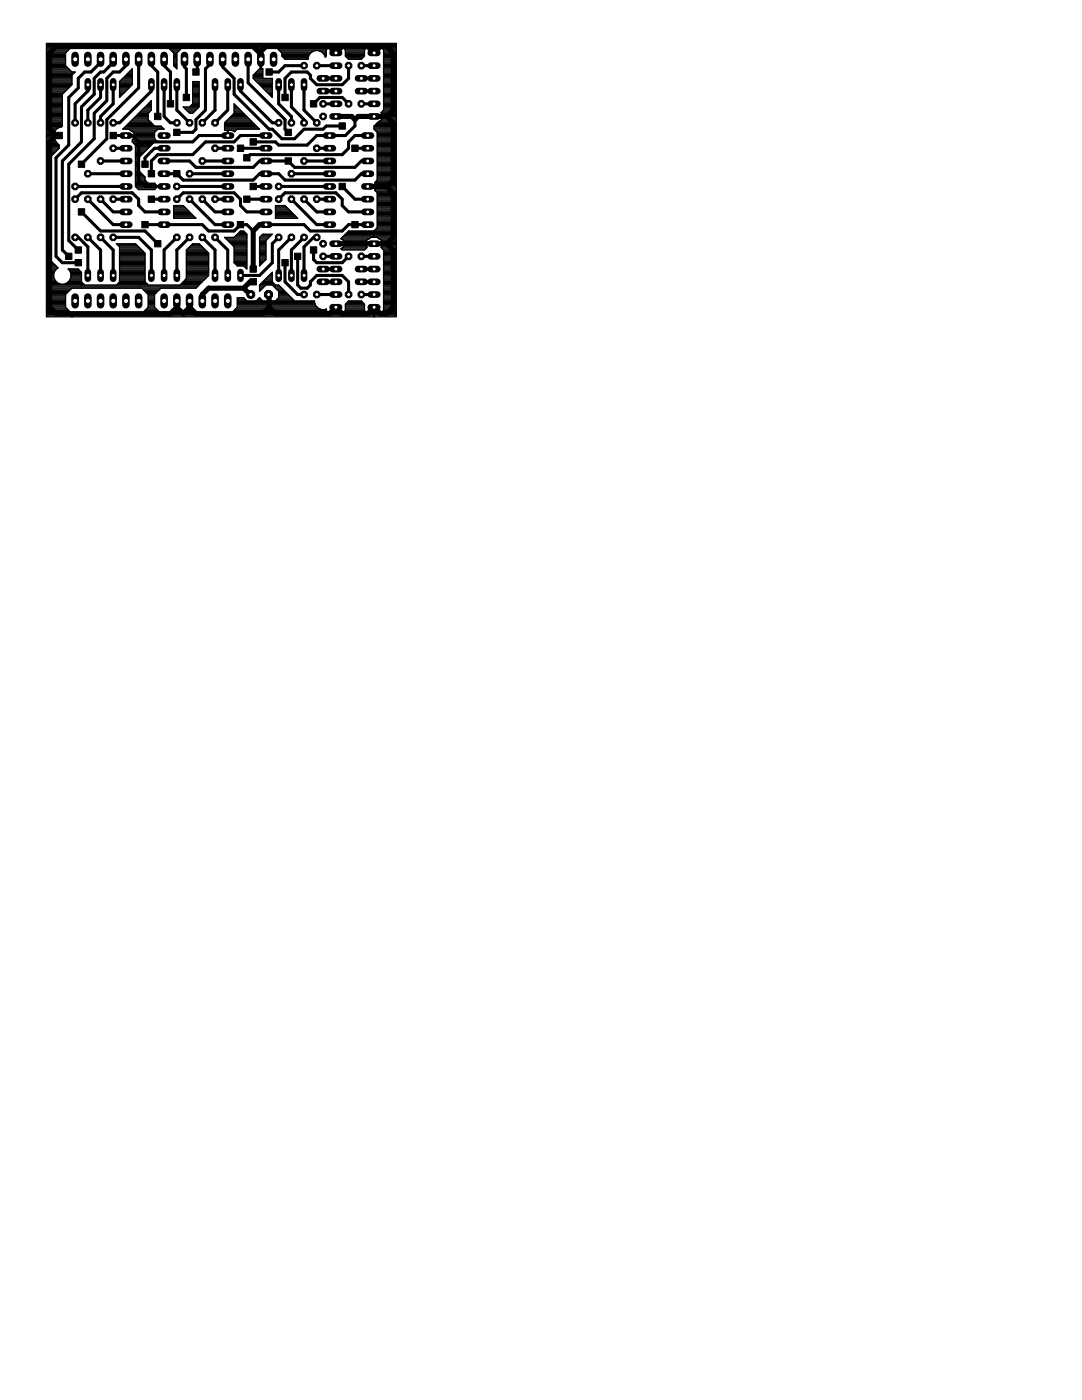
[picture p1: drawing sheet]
<svg xmlns="http://www.w3.org/2000/svg" width="216mm" height="279mm" viewBox="0 0 216 279" stroke-linecap="round" stroke-linejoin="round" font-family="sans-serif">
<g fill="none" stroke="#000" stroke-width=".61">
<path d="M17.5 16.9v1.3l-2.5 2.5v3.8M20.1 11.8v.7l-1.9 1.9h-1.3l-1.3 1.2v1.9l-1.9 2v9.5l-2.5 2.5v19.7l1.2 1.2h3.2M20.1 16.9v2.6l-2.6 2.5v2.5M22.6 16.9v3.8l-2.5 2.5v1.3M22.6 11.8v.7l-1.9 1.9h-.6l-1.3 1.2v3.2l-2.5 2.5v7l-3.9 3.8v17.8l1.3 1.3M25.1 11.8v1.3l-1.2 1.3h-1.3l-1.3 1.2v4.5l-2.5 2.5v5.1l-5.1 5.1v15.2l1.9 1.9M27.7 11.8v5.7l-6.4 6.4v3.8l-5 5.1M30.2 11.8v1.3l1.3 1.3v8.8M30.2 16.9v1.3l-6.3 6.3h-1.3M32.7 16.9v6.3l1.3 1.3h1.3M32.7 11.8v1.3l1.3 1.3v6.3M35.3 16.9v5.1l2.5 2.5"/>
<path d="M36.8 11.8v1.6l.4 .3v5.8M39.3 11.8v2.3l-.2 .3M41.9 11.8v1l-.9 .9v8.3l-1.9 1.9v1.9l-.6 .6h-3.2M42.9 16.9v5.1l-2.5 2.5M44.4 11.8v1.6l2.3 2.2v3.2l7 7h.6l1.9 1.9h2.6l1.9-1.9h3.8l.6-.7h3.2M45.4 16.9v5.1l-2.5 2.5M48 16.9v1.3l6.3 6.3h1.3M49.5 11.8v4.7l7.4 7.4v1.9l.6 .6M55.6 16.9v3.8l2.5 2.5v1.3M58.1 16.9v4.4l2.6 2.6v.6M60.7 16.9v5.1l2.5 2.5M60.7 13.1h-3.8l-1.3 1.3h-1.9"/>
<path d="M63.2 13.1h3.8M64.5 18.2h2.5M64.5 15.6h2.5M69.6 13.1v2.5l-1.3 1.3h-5.1l-1.3-1.3v-.6l-.6-.6h-3.2l-1.2 1.2v3.9M72.1 13.1h2.5M72.1 18.2h2.5M72.1 15.6h2.5M15 39.8l1.3-1.3h10.1l1.3 1.3v1.2l1.2 1.3h3.8M15 37.2h10.1M17.5 39.8l5.1 5h2.5M17.5 34.7h7.6M20.1 32.1h5"/>
<path d="M20.1 39.8l2.5 2.5h2.5M22.6 29.6h2.5M22.6 27.1h3.8l1.3 1.2M22.6 39.8h2.5M27.7 28.3v7.6l1.2 1.3h3.8M30.2 39.8h2.5M32.7 29.6h-1.9l-1.9 1.9v1.3M32.7 32.1h5.1l1.3 1.3h11.4l1.3-1.3h5.7l1.3 1.3h12l1.3-1.3h1.3M32.7 34.7h2.6l1.3 1.2h13.9l1.3-1.2h3.8l1.3 1.2h13.9l1.3-1.2h1.3M35.3 37.2h10.1M35.3 39.8l1.3-1.3h10.1l1.3 1.3v1.2l1.3 1.3h3.8M37.8 39.8l5.1 5h2.5"/>
<path d="M37.8 34.7h7.6M40.4 32.1h5M40.4 39.8l2.5 2.5h2.5M42.9 29.6h2.5M42.9 39.8h2.5M45.4 27.1h-5.7l-1.2 1.2h-10.8M48 29.6h5.1M49.3 39.8h3.8M50.5 37.2h2.6M53.1 27.1h-5.1l-1.3 1.2h-5.7l-2.5 2.6h-7l-1.3 1.2v2.6M55.6 37.2h10.1M55.6 39.8l1.3-1.3h10.1l1.3 1.3v1.2l1.3 1.3h3.8"/>
<path d="M58.1 39.8l5.1 5h2.5M58.1 34.7h7.6M60.7 32.1h5M60.7 39.8l2.5 2.5h2.5M62.6 20.7l1.2-1.2h4.5l1.3 1.2M63.2 29.6h2.5M63.2 39.8h2.5M64.5 20.7h2.5M68.3 37.2l2.5 2.6h2.6M70.8 29.6h2.6M70.8 23.9v1.2l-1.9 2h-5.7l-1.9 1.9h-5.7l-.6-.7h-4.5M72.1 20.7h2.5"/>
<path d="M73.4 27.1h-2.6l-1.2 1.2v1.3l-1.3 1.3h-18.4l-.6 .6M15 47.4h.6l1.9 1.9v5.7M16.3 42.3l3.8 3.8h8.8l2.6 2.5M17.5 47.4l2.6 2.5v5.1M20.1 47.4l2.5 2.5v5.1M22.6 47.4h5.1l2.5 2.5v5.1M28.9 44.8h11.5l1.2 1.3h5.1l1.3-1.3h1.3l1.2 1.3M35.3 47.4l-2.6 2.5v5.1M37.8 47.4l-2.5 2.5v5.1M40.4 47.4l2.5 2.5v5.1M42.9 47.4l2.5 2.5v5.1M53.1 44.8h7.6l1.2 1.3h6.4l1.3-1.3h3.8"/>
<path d="M55.6 47.4l-1.3 1.2v3.8l-2.5 2.6h-3.8M56.9 52.4v3.8l2.5 2.6h1.3M58.1 47.4l-2.5 2.5v5.1M59.4 51.2v5.7l.6 .6h1.3l.6-.6v-.7l1.3-1.2h5.1l1.3 1.2v2.6M60.7 47.4l-2.6 2.5v5.1M62.6 49.9v1.9l.6 .6h5.1l1.3-1.2M63.2 47.4h-.6l-1.9 1.9v5.7M63.2 58.8h3.8M64.5 56.2h2.5M64.5 53.7h2.5M64.5 51.2h2.5M72.1 58.8h2.5"/>
<path d="M72.1 56.2h2.5M72.1 53.7h2.5M72.1 51.2h2.5"/>
</g>
<g fill="none" stroke="#000" stroke-width="1">
<path d="M52 10.8v1M11.2 27.1l-1.3 1.2v33l1.3 1.3h22.8l1.3-1.3M11.2 27.1h.6M67 23.2h3.2l.6 .7 .7-.7h5.7M73.4 37.2h3.8M77.2 23.2l1.2-1.2v-11.4l-1.2-1.3h-1.3l-1.3 1.3-1.2-1.3h-5.1l-1.3 1.3-1.3-1.3h-12.6l-1.3 1.3-1.3-1.3h-39.3l-1.3 1.3v15.2l1.3 1.3M77.2 23.2l1.2 1.3v11.4l-1.2 1.3M77.2 37.2l1.2 1.3v8.9l-1.2 1.2M48.6 57.5h-7l-1.2 1.3v1.2M48.6 57.5l1.4 1.3M50.5 56.2h-.6l-1.3 1.3M53.1 44.8h-1.3l-1.3 1.3v7.6"/>
<path d="M53.6 58.8l.1 .1v2.4M67 48.6h10.2M77.2 48.6l1.2 1.3v11.4l-1.2 1.3h-1.3l-1.3-1.3-1.2 1.3h-5.1l-1.3-1.3-1.3 1.3h-10.7l-1.3-1.3M35.3 61.3l1.3 1.3 1.2-1.3M35.3 60v1.3M37.8 61.3l1.3 1.3h13.3l1.3-1.3M37.8 60v1.3"/>
</g>
<g fill="none" stroke="#000" stroke-width=".25">
<path d="M9.3 8.7h69.8v54.5h-69.8zM9.3 9.3h69.8M9.3 11.7h3.8M9.3 9.5h4.8M9.3 13.7h4.4M9.3 12h3.8M9.3 20h3.1M9.3 19.7h3.1M9.3 19.5h3.1M9.3 19.3h3.1M9.3 19.1h3.1M9.3 18.8h3.1"/>
<path d="M9.3 18.6h3.3M9.3 18.4h3.5M9.3 18.2h3.8M9.3 17.9h4M9.3 17.7h4.2M9.3 17.5h4.4M9.3 17.3h4.7M9.3 17.1h4.9M9.3 16.8h5.1M9.3 16.6h5.1M9.3 16.4h5.1M9.3 16.2h5.1"/>
<path d="M9.3 16h5.1M9.3 15.7h5.1M9.3 15.5h5.1M9.3 15.3h5.1M9.3 15.1h5.1M9.3 14.8h5.2M9.3 14.6h5.4M9.3 14.4h5.6M9.3 14.2h4.9M9.3 13.9h4.6M9.3 13.5h4.2M9.3 13.3h4"/>
<path d="M9.3 13.1h3.8M9.3 12.8h3.8M9.3 12.6h3.8M9.3 12.4h3.8M9.3 12.2h3.8M9.3 11.5h3.8M9.3 11.3h3.8M9.3 11.1h3.8M9.3 10.9h3.8M9.3 10.6h3.8M9.3 10.4h3.9M9.3 10.2h4.2"/>
<path d="M9.3 10h4.4M9.3 9.7h4.6M9.3 9.1h69.8M9.3 8.8h69.8M14.4 9.3l-1.3 1.3v2.5l1.3 1.3h.6l-.6 .6v1.9l-2 1.9v6.3l-.1 .2a1.76 1.76 0 0 0-1.5 1.2 1.76 1.76 0 0 0 .4 1.8l.6 .7v.6l-1.9 1.9M23.9 19.3h.1M23.9 19.1h.3M23.9 18.8h.6M23.9 18.6h.8M23.9 18.4h1M23.9 18.2h1.2M23.9 17.9h1.5"/>
<path d="M23.9 17.7h1.7M23.9 17.5h1.9M23.9 17.3h2.1M23.9 17.1h2.3M23.9 16.8h2.5M23.9 16.6h2.5M23.9 16.4h2.5M24 16.2h2.4M24.2 16h2.2M24.4 15.7h2M24.6 15.5h1.8M24.8 15.3h1.6"/>
<path d="M25.1 15.1h1.3M25.3 14.8h1.1M25.5 14.6h.9M25.7 14.4h.7M26 14.2h.4M26.2 13.9h.2M26.4 13.7h.1M26.4 13.7v3.2l-2.5 2.6v-3.2zM33.4 9.3l1.2 1.3v2.5l.7 .6v-3.1l1.3-1.3M33.6 9.5h2.7M33.8 9.7h2.3M34.1 10h1.8"/>
<path d="M34.3 10.2h1.4M34.5 10.4h.9M34.6 11.7h.7M34.6 12h.7M34.6 13.1h.7M34.6 12.8h.7M34.6 12.6h.7M34.6 12.4h.7M34.6 12.2h.7M34.6 11.5h.7M34.6 11.3h.7M34.6 11.1h.7"/>
<path d="M34.6 10.9h.7M34.6 10.6h.7M34.8 13.3h.5M35.1 13.5h.2M38.5 20h1.2M38.5 19.7h1.2M38.5 19.5h1.2M38.5 19.3h1.2M38.5 19.1h1.2M38.5 18.8h1.2M38.5 18.6h1.2M38.5 18.4h1.2"/>
<path d="M38.5 18.2h1.2M38.5 17.9h1.2M38.5 17.7h1.2M38.5 17.5h1.2M38.5 17.3h1.2M38.5 17.1h1.2M38.5 16.8h1.2M38.5 16.6h1.2M38.5 16.4h1.2M38.5 16.3h1.2v5l-1.2 1.3h-.7l-1.2-1.3h1.2l.7-.6zM50.5 15.5h1.9M50.5 15.3h1.9"/>
<path d="M50.5 15.1h1.9M50.6 15.7h3.7M50.7 14.8h1.7M50.8 16h3.5M50.9 14.6h1.5M51.1 16.2h3.2M51.1 14.4h1.3M51.2 9.3l.6 .6M51.3 16.4h3M51.4 14.2h1M51.4 9.5h1.4M51.5 16.6h2.8"/>
<path d="M51.6 13.9h.8M51.6 9.7h1M51.7 16.8h2.6M51.8 9.9h.1M51.8 13.7h.1M51.8 9.9h.1v1.8h.3v-1.8l.2 .1M51.8 13.7h.6M51.9 13.7v-1.7h.3v1.7h.2v1.9h1.9v3.9l-3.8-3.9v-.6l1.3-1.3M51.9 13.5h.3M51.9 13.3h.3M51.9 13.1h.3M51.9 12.8h.3"/>
<path d="M51.9 12.6h.3M51.9 12.4h.3M51.9 12.2h.3M51.9 11.5h.3M51.9 11.3h.3M51.9 11.1h.3M51.9 10.9h.3M51.9 10.6h.3M51.9 10.4h.3M51.9 10.2h.3M51.9 10h.3M51.9 17.1h2.4"/>
<path d="M52.2 17.3h2.1M52.3 10h.1M52.4 17.5h1.9M52.6 17.7h1.7M52.8 17.9h1.5M53.1 9.3l-.7 .7M53.1 18.2h1.2M53.3 18.4h1M53.5 18.6h.8M53.7 18.8h.6M54 19.1h.3M54.2 19.3h.1"/>
<path d="M55 9.3l1.2 1.3v.6l.7 .6h4.6l.2-.9M55.2 9.5h10.3M55.4 9.7h9.9M55.6 10h9.5M55.9 10.2h6.8M56.1 10.4h6.1M56.2 11.1h5.5M56.2 10.9h5.5M56.2 10.6h5.8M56.3 11.3h5.3M56.6 11.5h4.9M56.8 11.7h4.7"/>
<path d="M63.8 10.2h1.3M64.2 10.4h.9M64.5 10.6h.6M64.7 10.9h.4M64.8 11.1h.3M64.9 11.3h.1M65.7 9.3l-.6 .6v1.3l-.2 .2a1.74 1.74 0 0 0-1.4-1.3 1.74 1.74 0 0 0-1.8 .8M66.4 9.3l.2 .2h.8M67 9.5v.4l.1-.4M67 9.7h.1M67.6 9.3l-.2 .2M68.3 9.3l.6 .6v1.3l.7 .6h2.5l.6-.6v-1.3l.7-.6"/>
<path d="M68.5 9.5h4.6M68.7 9.7h4.2M68.9 11.1h3.8M68.9 10.9h3.8M68.9 10.6h3.8M68.9 10.4h3.8M68.9 10.2h3.8M68.9 10h3.8M69 11.3h3.6M69.2 11.5h3.2M69.5 11.7h2.7M74 9.3l.2 .2h.8l.3-.2"/>
<path d="M74.6 9.5v.4l.1-.4M74.6 9.7h.1M75.9 9.3l.6 .6v12.1M76.1 9.5h3M76.3 9.7h2.8M76.5 11.7h2.6M76.5 13.7h2.6M76.5 12h2.6M76.5 20h2.6M76.5 19.7h2.6M76.5 19.5h2.6M76.5 19.3h2.6"/>
<path d="M76.5 19.1h2.6M76.5 18.8h2.6M76.5 18.6h2.6M76.5 18.4h2.6M76.5 18.2h2.6M76.5 17.9h2.6M76.5 17.7h2.6M76.5 17.5h2.6M76.5 17.3h2.6M76.5 17.1h2.6M76.5 16.8h2.6M76.5 16.6h2.6"/>
<path d="M76.5 16.4h2.6M76.5 16.2h2.6M76.5 16h2.6M76.5 15.7h2.6M76.5 15.5h2.6M76.5 15.3h2.6M76.5 15.1h2.6M76.5 14.8h2.6M76.5 14.6h2.6M76.5 14.4h2.6M76.5 14.2h2.6M76.5 13.9h2.6"/>
<path d="M76.5 13.5h2.6M76.5 13.3h2.6M76.5 13.1h2.6M76.5 12.8h2.6M76.5 12.6h2.6M76.5 12.4h2.6M76.5 12.2h2.6M76.5 11.5h2.6M76.5 11.3h2.6M76.5 11.1h2.6M76.5 10.9h2.6M76.5 10.6h2.6"/>
<path d="M76.5 10.4h2.6M76.5 10.2h2.6M76.5 10h2.6M9.3 39.9h.6M9.3 39.7h.6M9.3 39.5h.6M9.3 39.3h.6M9.3 39.1h.6M9.3 38.8h.6M9.3 38.6h.6M9.3 38.4h.6M9.3 38.2h.6"/>
<path d="M9.3 37.9h.6M9.3 37.7h.6M9.3 37.5h.6M9.3 37.3h.6M9.3 37.1h.6M9.3 36.8h.6M9.3 36.6h.6M9.3 36.4h.6M9.3 36.2h.6M9.3 35.9h.6M9.3 35.7h.6M9.3 35.5h.6"/>
<path d="M9.3 35.3h.6M9.3 35.1h.6M9.3 34.8h.6M9.3 34.6h.6M9.3 34.4h.6M9.3 34.2h.6M9.3 34h.6M9.3 33.7h.6M9.3 33.5h.6M9.3 33.3h.6M9.3 33.1h.6M9.3 32.8h.6"/>
<path d="M9.3 32.6h.6M9.3 32.4h.6M9.3 32.2h.6M9.3 31.9h.6M9.3 31.7h.6M9.3 31.5h.6M9.3 31.3h.8M9.3 31.1h1.1M9.3 30.8h1.3M9.3 30.6h1.5M9.3 30.4h1.7M9.3 30.2h1.9"/>
<path d="M9.3 30h2.2M9.3 29.7h2.4M9.3 29.5h2.5M9.3 29.3h2.5M9.3 29.1h2.5M9.3 28.8h2.4M9.3 28.6h2.2M9.3 28.4h1.9M9.3 28.2h1.8M9.3 27.9h1.6M9.3 27.7h1.6M9.3 27.5h1.5"/>
<path d="M9.3 27.3h1.4M9.3 27.1h1.4M9.3 26.8h1.4M9.3 26.6h1.5M9.3 26.4h1.5M9.3 26.2h1.6M9.3 26h1.8M9.3 25.7h2M9.3 25.5h2.4M9.3 25.3h3M9.3 25.1h3.1M9.3 24.8h3.1"/>
<path d="M9.3 24.6h3.1M9.3 24.4h3.1M9.3 24.2h3.1M9.3 24h3.1M9.3 23.7h3.1M9.3 23.5h3.1M9.3 23.3h3.1M9.3 23.1h3.1M9.3 22.8h3.1M9.3 22.6h3.1M9.3 22.4h3.1M9.3 22.2h3.1"/>
<path d="M9.3 21.9h3.1M9.3 21.7h3.1M9.3 21.5h3.1M9.3 21.3h3.1M9.3 21.1h3.1M9.3 20.8h3.1M9.3 20.6h3.1M9.3 20.4h3.1M9.3 20.2h3.1M9.9 31.5v20.3l1.7 1.7a1.71 1.71 0 0 0-.6 2.4M24.6 25.7h8.1M24.8 25.5h7.7"/>
<path d="M25 25.3h7.2M25.2 25.1h5.6M25.4 24.8h5.1M25.7 24.6h4.6M25.9 24.4h4.2M25.9 26h5.4M26.1 24.2h3.8M26.3 24h3.3M26.3 26.2l.3 .2M26.4 26.2h4.7M26.4 28.2h4.9M26.4 27.9h4.7"/>
<path d="M26.4 27.1h4.4M26.5 28.4h4.3M26.6 23.7h3M26.6 27.7h4.3M26.6 26.4l.2 .4M26.6 26.4h4.3M26.7 28.6h3.9M26.7 27.5h4.1M26.7 26.6h4.1M26.8 23.5h2.8M26.8 27.3h4M26.8 26.8h4"/>
<path d="M26.8 26.8v.2M26.8 27.3l-.4 .6v.4l.6 .7v8.2l.7 .6h3.1l.3-.2v-.2M26.8 27h-.4v.1h.4M26.8 27h.1M26.8 27.1v.1M26.8 27.1v.2M26.9 28.8h3.4M27 23.3h2.6M27 37.1h4.1M27 36.8h4.1M27 36.6h3.9M27 36.4h2.4"/>
<path d="M27 36.2h2.2M27 35.9h1.9M27 35.7h1.9M27 35.5h1.9M27 35.3h1.9M27 35.1h1.7M27 34.8h1.5M27 34.6h1.2M27 34.4h1M27 34.2h.8M27 34h.7M27 33.7h.7"/>
<path d="M27 33.5h.7M27 33.3h.7M27 33.1h.7M27 32.8h.7M27 32.6h.7M27 32.4h.7M27 32.2h.7M27 31.9h.7M27 31.7h.7M27 31.5h.7M27 31.3h.9M27 31.1h1.1"/>
<path d="M27 30.8h1.3M27 30.6h1.6M27 30.4h1.8M27 30.2h2M27 30h2.2M27 29.7h2.4M27 29.5h2.7M27 29.3h2.9M27 29.1h3.1M27.1 37.3h4.3M27.2 23.1h2.4M27.3 37.5h3.8"/>
<path d="M27.5 22.8h2.1M27.5 37.7h3.5M27.7 22.6h1.9M27.7 31.5v2.5l1.2 1.3v.6M27.9 22.4h1.9M28.1 22.2h1.9M28.3 21.9h1.9M28.6 21.7h1.6M28.8 21.5h1.4M28.9 35.9l.7 .7h1.2l.3 .3v.2M29 21.3h1.2M29.2 21.1h1"/>
<path d="M29.4 20.8h.8M29.7 20.6h.5M29.9 20.4h.3M30.1 20.2h.1M30.2 22v-1.9l-5.7 5.7h1.3l.5 .4M30.2 22l-.6 .6v1.3l1.2 1.2h1.3l.6 .7h-1.2l-.7 .6v1.3l.7 .6h-.7l-3.1 3.2M31.1 37.1l.4 .1-.4 .1M31.1 37.3v.1M31.1 37.3h.1M31.1 37.1h.1M36.7 21.5h2.9M36.9 21.7h2.4"/>
<path d="M37.2 21.9h1.9M37.4 22.2h1.5M37.6 22.4h1.1M37.9 21.3h1.8M38.1 21.1h1.6M38.3 20.8h1.4M38.5 20.6h1.2M38.5 20.4h1.2M38.5 20.2h1.2M44.8 26h2.4M44.8 25.7h6.9M44.8 25.5h6.7"/>
<path d="M44.8 25.3h6.5M44.8 25.1h6.3M44.8 24.8h6M44.8 24.6h5.8M44.9 24.4h5.5M45.1 24.2h5.1M45.4 26.8h.1M45.4 26.6h.1M45.4 26.4h.1M45.4 26.2h.1M45.4 24h4.6M45.6 23.7h4.1"/>
<path d="M45.8 23.5h3.7M46 23.3h3.3M46.3 23.1h2.8M46.5 22.8h2.3M46.7 26.2h.3M46.7 22.6h1.9M46.7 22.4h1.7M46.7 22.2h1.5M46.7 21.9h1.2M46.7 21.7h1M46.7 21.5h.8M46.7 21.3h.6"/>
<path d="M46.7 21.1h.4M46.7 20.8h.1M46.7 20.7l5.1 5.1h-4.5l-.5 .5a1.41 1.41 0 0 0-1.3-.3v1h-.1v-1h-.6v-1.5l1.9-1.9zM74.6 37.3h4.5M74.6 25.7h4.5M74.6 25.5h4.5M74.6 25.3h4.5M74.7 25.1h4.4M74.8 37.9h4.3M74.8 26h4.3M74.8 36.4h4.3M74.9 36.6h4.2"/>
<path d="M74.9 37.7h4.2M75 38.2h4.1M75 24.8h4.1M75 36.8l.1 .3M75 36.8h4.1M75 26.2h4.1M75 37.4l-.3 .6 .6 .5v7l-.7 .6M75 37.5h4.1M75.1 37.1h-.5v.2h.5M75.1 37.1h.1M75.1 37.3h.1M75.1 37.3l-.1 .1"/>
<path d="M75.1 37.1h4M75.1 36.2h4M75.2 24.6h3.9M75.2 38.4h3.9M75.2 26.4h3.9M75.3 35.9l-.6 .6 .3 .3M75.3 39.9h3.8M75.3 39.7h3.8M75.3 39.5h3.8M75.3 39.3h3.8M75.3 39.1h3.8M75.3 38.8h3.8"/>
<path d="M75.3 38.6h3.8M75.3 35.9h3.8M75.3 35.7h3.8M75.3 35.5h3.8M75.3 35.3h3.8M75.3 35.1h3.8M75.3 34.8h3.8M75.3 34.6h3.8M75.3 34.4h3.8M75.3 34.2h3.8M75.3 34h3.8M75.3 33.7h3.8"/>
<path d="M75.3 33.5h3.8M75.3 33.3h3.8M75.3 33.1h3.8M75.3 32.8h3.8M75.3 32.6h3.8M75.3 32.4h3.8M75.3 32.2h3.8M75.3 31.9h3.8M75.3 31.7h3.8M75.3 31.5h3.8M75.3 31.3h3.8M75.3 31.1h3.8"/>
<path d="M75.3 30.8h3.8M75.3 30.6h3.8M75.3 30.4h3.8M75.3 30.2h3.8M75.3 30h3.8M75.3 29.7h3.8M75.3 29.5h3.8M75.3 29.3h3.8M75.3 29.1h3.8M75.3 28.8h3.8M75.3 28.6h3.8M75.3 28.4h3.8"/>
<path d="M75.3 28.2h3.8M75.3 27.9h3.8M75.3 27.7h3.8M75.3 27.5h3.8M75.3 27.3h3.8M75.3 27.1h3.8M75.3 26.8h3.8M75.3 26.6h3.8M75.4 24.4h3.7M75.8 24.2h3.3M75.9 23.3h3.2M76.1 24h3"/>
<path d="M76.1 22.6h3M76.1 22.4h3M76.2 23.7h2.9M76.3 22.9v.3M76.3 22.8h2.8M76.3 23.5a1.08 1.08 0 0 1-.8 .8l-.9 .8v.7l.7 .6v9.5M76.3 23.5h2.8M76.3 23.2h.1M76.3 23.2h-.4v.1h.4M76.3 23.3h.1M76.3 23.3v.2M76.3 23.1h2.8"/>
<path d="M76.3 22.2h2.8M76.5 22l-.5 .5 .3 .4M76.5 21.9h2.6M76.5 21.7h2.6M76.5 21.5h2.6M76.5 21.3h2.6M76.5 21.1h2.6M76.5 20.8h2.6M76.5 20.6h2.6M76.5 20.4h2.6M76.5 20.2h2.6M9.3 53.7h2"/>
<path d="M9.3 59.9h3.8M9.3 59.7h3.8M9.3 59.5h3.8M9.3 59.3h3.8M9.3 59h3.8M9.3 58.8h3.8M9.3 58.6h4M9.3 58.4h4.2M9.3 58.1h4.4M9.3 57.9h4.6M9.3 57.7h4.9M9.3 57.5h29.8"/>
<path d="M9.3 57.3h30M9.3 57h30.3M9.3 56.8h7.5M9.3 56.6h2.5M9.3 56.4h2.1M9.3 56.2h1.9M9.3 55.9h1.7M9.3 55.7h1.6M9.3 55.5h1.5M9.3 55.3h1.4M9.3 55h1.4M9.3 54.8h1.4"/>
<path d="M9.3 54.6h1.4M9.3 54.4h1.5M9.3 54.1h1.6M9.3 53.9h1.7M9.3 53.5h2.2M9.3 53.3h2.1M9.3 53h1.8M9.3 52.8h1.6M9.3 52.6h1.4M9.3 52.4h1.2M9.3 52.2h.9M9.3 51.9h.7"/>
<path d="M9.3 51.7h.6M9.3 51.5h.6M9.3 51.3h.6M9.3 51h.6M9.3 50.8h.6M9.3 50.6h.6M9.3 50.4h.6M9.3 50.1h.6M9.3 49.9h.6M9.3 49.7h.6M9.3 49.5h.6M9.3 49.3h.6"/>
<path d="M9.3 49h.6M9.3 48.8h.6M9.3 48.6h.6M9.3 48.4h.6M9.3 48.2h.6M9.3 47.9h.6M9.3 47.7h.6M9.3 47.5h.6M9.3 47.3h.6M9.3 47.1h.6M9.3 46.8h.6M9.3 46.6h.6"/>
<path d="M9.3 46.4h.6M9.3 46.2h.6M9.3 45.9h.6M9.3 45.7h.6M9.3 45.5h.6M9.3 45.3h.6M9.3 45h.6M9.3 44.8h.6M9.3 44.6h.6M9.3 44.4h.6M9.3 44.2h.6M9.3 43.9h.6"/>
<path d="M9.3 43.7h.6M9.3 43.5h.6M9.3 43.3h.6M9.3 43.1h.6M9.3 42.8h.6M9.3 42.6h.6M9.3 42.4h.6M9.3 42.2h.6M9.3 41.9h.6M9.3 41.7h.6M9.3 41.5h.6M9.3 41.3h.6"/>
<path d="M9.3 41h.6M9.3 40.8h.6M9.3 40.6h.6M9.3 40.4h.6M9.3 40.2h.6M11 55.9a1.74 1.74 0 0 0 2.9 0M13 56.6h3.6M13.5 56.4h2.9M13.7 56.2h2.6M13.8 53.9h2M13.9 55.9a1.71 1.71 0 0 0-.3-2.2h2l.7 .6v3.2M13.9 55.9h2.4"/>
<path d="M14 54.1h2.1M14 55.7h2.3M14.1 54.4h2.2M14.1 55.5h2.2M14.2 55.3h2.1M14.2 55h2.1M14.2 54.8h2.1M14.2 54.6h2.1M16.3 56.2l.6 .7h6.3l.7-.7v-6.9l-.7-.7h3.8l1.9 1.9v5.7l.7 .7h6.3l1.3-1.3v-5.7l1.3-1.3h1.2l1.9 1.9v4.5l-2.5 2.5h-7l-1.3 1.3v2.5l1.3 1.3M23.3 56.8h6.2M23.4 48.8h3.8M23.5 56.6h5.8"/>
<path d="M23.6 49h3.9M23.7 56.4h5.4M23.9 53.7h5M23.9 56.2h5M23.9 55.9h5M23.9 55.7h5M23.9 55.5h5M23.9 55.3h5M23.9 55h5M23.9 54.8h5M23.9 54.6h5M23.9 54.4h5"/>
<path d="M23.9 54.1h5M23.9 53.9h5M23.9 53.5h5M23.9 53.3h5M23.9 53h5M23.9 52.8h5M23.9 52.6h5M23.9 52.4h5M23.9 52.2h5M23.9 51.9h5M23.9 51.7h5M23.9 51.5h5"/>
<path d="M23.9 51.3h5M23.9 51h5M23.9 50.8h5M23.9 50.6h5M23.9 50.4h4.9M23.9 50.1h4.7M23.9 49.9h4.4M23.9 49.7h4.2M23.9 49.5h4M23.9 49.3h3.8M28.5 57.7h3.4M28.7 57.9h3"/>
<path d="M28.9 58.1h2.6M29.2 58.4h2.1M29.4 58.6h1.6M29.6 59.9h1.2M29.6 59.7h1.2M29.6 59.5h1.2M29.6 59.3h1.2M29.6 59h1.2M29.6 58.8h1.2M34.6 41h2l2.5 2.6h-4.5zM34.6 43.5h4.4M34.6 43.3h4.2"/>
<path d="M34.6 43.1h4M34.6 42.8h3.8M34.6 42.6h3.5M34.6 42.4h3.3M34.6 42.2h3.1M34.6 41.9h2.9M34.6 41.7h2.7M34.6 41.5h2.4M34.6 41.3h2.2M34.6 41h2M36 56.8h3.8M36.2 56.6h3.8"/>
<path d="M36.4 56.4h3.8M36.7 56.2h3.7M36.9 55.9h3.8M37.1 55.7h3.8M37.2 53.7h4.4M37.2 55.5h3.9M37.2 55.3h4.1M37.2 55h4.4M37.2 54.8h4.4M37.2 54.6h4.4M37.2 54.4h4.4M37.2 54.1h4.4"/>
<path d="M37.2 53.9h4.4M37.2 53.5h4.4M37.2 53.3h4.4M37.2 53h4.4M37.2 52.8h4.4M37.2 52.6h4.4M37.2 52.4h4.4M37.2 52.2h4.4M37.2 51.9h4.4M37.2 51.7h4.4M37.2 51.5h4.4M37.2 51.3h4.4"/>
<path d="M37.2 51h4.4M37.2 50.8h4.4M37.2 50.6h4.4M37.2 50.4h4.3M37.2 50.1h4.1M37.2 49.9h3.8M37.4 49.7h3.4M37.6 49.5h3M37.8 49.3h2.6M38.1 49h2.1M38.3 48.8h1.6M44.8 47.4h1.9l1.3-1.3h.6l.7 .6v7l-.7-.6h-1.3l-.6-.7v-3.1z"/>
<path d="M44.9 47.5h4.4M45.1 47.7h4.2M45.4 47.9h3.9M45.6 48.2h3.7M45.8 48.4h3.5M46 48.6h3.3M46.3 48.8h3M46.5 49h2.8M46.7 52.4h2.6M46.7 52.2h2.6M46.7 51.9h2.6M46.7 51.7h2.6"/>
<path d="M46.7 51.5h2.6M46.7 51.3h2.6M46.7 51h2.6M46.7 50.8h2.6M46.7 50.6h2.6M46.7 50.4h2.6M46.7 50.1h2.6M46.7 49.9h2.6M46.7 49.7h2.6M46.7 49.5h2.6M46.7 49.3h2.6M46.8 47.3h2.5"/>
<path d="M46.9 52.6h2.4M47 47.1h2.3M47.1 52.8h2.2M47.2 46.8h2.1M47.3 53h2M47.3 59.9h1.8M47.3 59.7h1.6M47.3 59.5h1.4M47.5 46.6h1.6M47.7 46.4h1.2M47.9 46.2h.8M48.8 53.3h.5"/>
<path d="M49 53.5h.3M51.3 59.9h1M51.5 59.7h.6M51.7 59.5h.2M51.8 57.9h.2M51.8 57.7h.4M51.8 57.5h.7M51.8 57.3h.9M51.8 57h1.1M51.8 53h.1M51.8 52.8h.2M51.8 52.6h.5"/>
<path d="M51.8 52.4h.7M51.8 52.2h.9M51.8 51.9h1.1M51.8 51.7h1.3M51.8 51.5h1.3M51.8 51.3h1.3M51.8 51h1.3M51.8 50.8h1.3M51.8 50.6h1.3M51.8 50.4h1.3M51.8 50.1h1.3M51.8 49.9h1.3"/>
<path d="M51.8 49.7h1.3M51.8 49.5h1.3M51.8 49.3h1.3M51.8 49h1.3M51.8 48.8h1.3M51.8 48.6h1.3M51.8 48.4h1.3M51.8 48.2h1.3M51.8 47.9h1.3M51.8 47.7h1.5M51.8 47.5h1.8M51.9 56.8h3"/>
<path d="M51.9 47.3h1.9M52.1 56.6h2.6M52.1 47.1h1.9M52.3 56.4h2.2M52.3 46.8h1.9M52.4 46.7h1.9l-1.2 1.3v3.8l-1.3 1.3v-5.7zM52.5 56.2h1.8M52.7 55.9h1.6M53 55.7h1.3M53.2 55.5h1.1M53.4 55.3h.9M53.6 55h.7"/>
<path d="M53.8 54.8h.5M54.1 54.6h.2M54.3 54.4h.1M54.5 57h1.3M54.7 57.3h1.3M54.9 57.5h1.3M55 43.5h4.4M55 43.3h4.1M55 43.1h3.9M55 42.8h3.7M55 42.6h3.5M55 42.4h3.2"/>
<path d="M55 42.2h3M55 41.9h2.8M55 41.7h2.6M55 41.5h2.3M55 41.3h2.1M55 41h1.9M55 41h1.9l2.5 2.6h-4.4zM55.1 59.9h3.6M55.2 57.7h1.2M55.3 59.7h3.1M55.4 57.9h1.2M55.5 59.5h2.7"/>
<path d="M55.6 58.1l-1.3-1.2h-1.2l-1.3 1.2v-1.2l2.5-2.6v1.9l.7 .7h.6l3.2 3.1h4l.2 1 .5 .5M55.6 58.1v1.3l-.6 .6h-2.6l-.6-.6-.6 .6h-1.9l-.7-.6h-1.3v1.9l-1.2 1.3M55.6 59.3h2.4M55.6 59h2.2M55.6 58.8h1.9M55.6 58.6h1.7M55.6 58.4h1.5M55.6 58.1h1.3M67.6 48.6h5.8M68.1 49.7h4.8M68.2 47.5h5.7M68.2 47.7h5.3"/>
<path d="M68.3 49.5h4.9M68.4 47.3h10.7M68.5 47.9h4.7M68.5 49.3h4.7M68.6 48.2h4.4M68.6 47.1h10.5M68.6 49h4.4M68.7 48.4h4.3M68.7 48.4v.2M68.7 48.8h4.3M68.7 48.6h-1.1v.1h1.1M68.7 48.6h.1"/>
<path d="M68.7 48.7h.1M68.7 48.7l-.1 .3M68.8 46.8h10.3M69 46.6h10.1M69.3 46.4h9.8M69.5 46.2h9.6M72.9 48.7h.1M72.9 48.6h.5v.1h-.5M72.9 48.7l.4 .7-.6 .5h-4.4l-.3-.3 .4-.2 .2-.4M72.9 48.6h.1M73 48.4l-.1 .2M73.2 47.9l.8-.5h1.3l.8 .5"/>
<path d="M73.2 47.9l-.2 .5M74.6 46.1v1.3M74.6 46.1h-5l-1.6 1.5 .5 .3 .2 .5M74.8 45.9h4.3M75 45.7h4.1M75.2 45.5h3.9M75.3 45.3h3.8M75.3 45h3.8M75.3 44.8h3.8M75.3 44.6h3.8M75.3 44.4h3.8M75.3 44.2h3.8"/>
<path d="M75.3 43.9h3.8M75.3 43.7h3.8M75.3 43.5h3.8M75.3 43.3h3.8M75.3 43.1h3.8M75.3 42.8h3.8M75.3 42.6h3.8M75.3 42.4h3.8M75.3 42.2h3.8M75.3 41.9h3.8M75.3 41.7h3.8M75.3 41.5h3.8"/>
<path d="M75.3 41.3h3.8M75.3 41h3.8M75.3 40.8h3.8M75.3 40.6h3.8M75.3 40.4h3.8M75.3 40.2h3.8M75.4 47.5h3.7M75.8 47.7h3.3M75.9 48.6h3.2M76.1 47.9h3M76.1 47.9l.2 .5M76.1 49.3h3"/>
<path d="M76.1 49.5h3M76.2 48.2h2.9M76.3 49l-.3 .4 .5 .5v12.1M76.3 49h2.8M76.3 48.4v.2M76.3 48.4h2.8M76.3 48.6h.1M76.3 48.6h-.4v.1h.4M76.3 48.7h.1M76.3 48.7v.3M76.3 48.8h2.8M76.3 49.7h2.8"/>
<path d="M76.5 53.7h2.6M76.5 59.9h2.6M76.5 59.7h2.6M76.5 59.5h2.6M76.5 59.3h2.6M76.5 59h2.6M76.5 58.8h2.6M76.5 58.6h2.6M76.5 58.4h2.6M76.5 58.1h2.6M76.5 57.9h2.6M76.5 57.7h2.6"/>
<path d="M76.5 57.5h2.6M76.5 57.3h2.6M76.5 57h2.6M76.5 56.8h2.6M76.5 56.6h2.6M76.5 56.4h2.6M76.5 56.2h2.6M76.5 55.9h2.6M76.5 55.7h2.6M76.5 55.5h2.6M76.5 55.3h2.6M76.5 55h2.6"/>
<path d="M76.5 54.8h2.6M76.5 54.6h2.6M76.5 54.4h2.6M76.5 54.1h2.6M76.5 53.9h2.6M76.5 53.5h2.6M76.5 53.3h2.6M76.5 53h2.6M76.5 52.8h2.6M76.5 52.6h2.6M76.5 52.4h2.6M76.5 52.2h2.6"/>
<path d="M76.5 51.9h2.6M76.5 51.7h2.6M76.5 51.5h2.6M76.5 51.3h2.6M76.5 51h2.6M76.5 50.8h2.6M76.5 50.6h2.6M76.5 50.4h2.6M76.5 50.1h2.6M76.5 49.9h2.6M9.3 62.6h69.8M9.3 62.4h4.8"/>
<path d="M9.3 63h69.8M9.3 62.8h69.8M9.3 62.1h4.6M9.3 61.9h4.4M9.3 61.7h4.2M9.3 61.5h3.9M9.3 61.3h3.8M9.3 61h3.8M9.3 60.8h3.8M9.3 60.6h3.8M9.3 60.4h3.8M9.3 60.2h3.8"/>
<path d="M28.3 62.6l1.3-1.3v-2.5l-1.3-1.3h-13.9l-1.3 1.3v2.5l1.3 1.3v.6M28.5 62.4h3.4M28.7 62.1h3M29 61.9h2.5M29.2 61.7h2M29.4 61.5h1.6M29.6 61.3h1.2M29.6 61h1.2M29.6 60.8h1.2M29.6 60.6h1.2M29.6 60.4h1.2M29.6 60.2h1.2"/>
<path d="M34.6 62.6l.7-.6 .6 .6M34.9 62.4h.8M35.1 62.1h.4M37.2 62.6l.6-.6 .7 .6M37.4 62.4h.8M37.6 62.1h.4M46.3 62.4h19.2M46.5 62.1h18.8M46.7 61.9h18.4M47 61.7h16.9M47.2 61.5h16.3M47.3 61.3h15.9"/>
<path d="M47.3 61h15.7M47.3 60.8h15.6M47.3 60.6h15.5M47.3 60.4h15.5M47.3 60.2h15.5M63.5 61.5l.6 .3 1-.1v.3M65 61.7h.1M65.1 62l.6 .6M67 62.4v-.4l.1 .4M67 62.1h.1M67.4 62.4l.2 .2M67.4 62.4h-.8l-.2 .2"/>
<path d="M68.5 62.4h4.7M68.7 62.1h4.2M68.9 62v-1.3l.7-.7h2.5l.6 .7v1.3M68.9 61.9h3.8M68.9 61.7h3.8M68.9 61.5h3.8M68.9 61.3h3.8M68.9 61h3.8M68.9 60.8h3.8M68.9 62l-.6 .6M69 60.6h3.6M69.2 60.4h3.2"/>
<path d="M69.5 60.2h2.7M72.7 62l.7 .6M74.6 62.1h.1M74.6 62v.4M74.6 62l.1 .4M74.6 62v1.2M75 62.4l.3 .2M75.1 62.4h-.9l-.2 .2M76.1 62.4h3M76.3 62.1h2.8M76.5 62l-.6 .6M76.5 61.9h2.6"/>
<path d="M76.5 61.7h2.6M76.5 61.5h2.6M76.5 61.3h2.6M76.5 61h2.6M76.5 60.8h2.6M76.5 60.6h2.6M76.5 60.4h2.6M76.5 60.2h2.6"/>
</g>
<path d="M15 59.3v1.5" fill="none" stroke="#000" stroke-width="1.5"/>
<circle cx="15" cy="60" r=".51" fill="#fff" stroke="#000" stroke-width=".2"/>
<path d="M17.5 59.3v1.5" fill="none" stroke="#000" stroke-width="1.5"/>
<circle cx="17.5" cy="60" r=".51" fill="#fff" stroke="#000" stroke-width=".2"/>
<path d="M20.1 59.3v1.5" fill="none" stroke="#000" stroke-width="1.5"/>
<circle cx="20.1" cy="60" r=".51" fill="#fff" stroke="#000" stroke-width=".2"/>
<path d="M22.6 59.3v1.5" fill="none" stroke="#000" stroke-width="1.5"/>
<circle cx="22.6" cy="60" r=".51" fill="#fff" stroke="#000" stroke-width=".2"/>
<path d="M25.1 59.3v1.5" fill="none" stroke="#000" stroke-width="1.5"/>
<circle cx="25.1" cy="60" r=".51" fill="#fff" stroke="#000" stroke-width=".2"/>
<path d="M27.7 59.3v1.5" fill="none" stroke="#000" stroke-width="1.5"/>
<circle cx="27.7" cy="60" r=".51" fill="#fff" stroke="#000" stroke-width=".2"/>
<path d="M32.7 59.3v1.5" fill="none" stroke="#000" stroke-width="1.5"/>
<circle cx="32.8" cy="60" r=".51" fill="#fff" stroke="#000" stroke-width=".2"/>
<path d="M35.3 59.3v1.5" fill="none" stroke="#000" stroke-width="1.5"/>
<circle cx="35.3" cy="60" r=".51" fill="#fff" stroke="#000" stroke-width=".2"/>
<path d="M37.8 59.3v1.5" fill="none" stroke="#000" stroke-width="1.5"/>
<circle cx="37.8" cy="60" r=".51" fill="#fff" stroke="#000" stroke-width=".2"/>
<path d="M40.4 59.3v1.5" fill="none" stroke="#000" stroke-width="1.5"/>
<circle cx="40.4" cy="60" r=".51" fill="#fff" stroke="#000" stroke-width=".2"/>
<path d="M42.9 59.3v1.5" fill="none" stroke="#000" stroke-width="1.5"/>
<circle cx="42.9" cy="60" r=".51" fill="#fff" stroke="#000" stroke-width=".2"/>
<path d="M45.4 59.3v1.5" fill="none" stroke="#000" stroke-width="1.5"/>
<circle cx="45.5" cy="60" r=".51" fill="#fff" stroke="#000" stroke-width=".2"/>
<path d="M17.5 11.1v1.5" fill="none" stroke="#000" stroke-width="1.5"/>
<circle cx="17.5" cy="11.8" r=".51" fill="#fff" stroke="#000" stroke-width=".2"/>
<path d="M20.1 11.1v1.5" fill="none" stroke="#000" stroke-width="1.5"/>
<circle cx="20.1" cy="11.8" r=".51" fill="#fff" stroke="#000" stroke-width=".2"/>
<path d="M22.6 11.1v1.5" fill="none" stroke="#000" stroke-width="1.5"/>
<circle cx="22.6" cy="11.8" r=".51" fill="#fff" stroke="#000" stroke-width=".2"/>
<path d="M25.1 11.1v1.5" fill="none" stroke="#000" stroke-width="1.5"/>
<circle cx="25.1" cy="11.8" r=".51" fill="#fff" stroke="#000" stroke-width=".2"/>
<path d="M27.7 11.1v1.5" fill="none" stroke="#000" stroke-width="1.5"/>
<circle cx="27.7" cy="11.8" r=".51" fill="#fff" stroke="#000" stroke-width=".2"/>
<path d="M30.2 11.1v1.5" fill="none" stroke="#000" stroke-width="1.5"/>
<circle cx="30.2" cy="11.8" r=".51" fill="#fff" stroke="#000" stroke-width=".2"/>
<path d="M32.7 11.1v1.5" fill="none" stroke="#000" stroke-width="1.5"/>
<circle cx="32.8" cy="11.8" r=".51" fill="#fff" stroke="#000" stroke-width=".2"/>
<path d="M15 11.1v1.5" fill="none" stroke="#000" stroke-width="1.5"/>
<circle cx="15" cy="11.8" r=".51" fill="#fff" stroke="#000" stroke-width=".2"/>
<path d="M44.4 11.1v1.5" fill="none" stroke="#000" stroke-width="1.5"/>
<circle cx="44.4" cy="11.8" r=".51" fill="#fff" stroke="#000" stroke-width=".2"/>
<path d="M41.9 11.1v1.5" fill="none" stroke="#000" stroke-width="1.5"/>
<circle cx="41.9" cy="11.8" r=".51" fill="#fff" stroke="#000" stroke-width=".2"/>
<path d="M39.3 11.1v1.5" fill="none" stroke="#000" stroke-width="1.5"/>
<circle cx="39.4" cy="11.8" r=".51" fill="#fff" stroke="#000" stroke-width=".2"/>
<path d="M47 11.1v1.5" fill="none" stroke="#000" stroke-width="1.5"/>
<circle cx="47" cy="11.8" r=".51" fill="#fff" stroke="#000" stroke-width=".2"/>
<path d="M49.5 11.1v1.5" fill="none" stroke="#000" stroke-width="1.5"/>
<circle cx="49.5" cy="11.8" r=".51" fill="#fff" stroke="#000" stroke-width=".2"/>
<path d="M52 11.1v1.5" fill="none" stroke="#000" stroke-width="1.5"/>
<circle cx="52.1" cy="11.8" r=".51" fill="#fff" stroke="#000" stroke-width=".2"/>
<path d="M36.8 11.1v1.5" fill="none" stroke="#000" stroke-width="1.5"/>
<circle cx="36.8" cy="11.8" r=".51" fill="#fff" stroke="#000" stroke-width=".2"/>
<path d="M54.6 11.1v1.5" fill="none" stroke="#000" stroke-width="1.5"/>
<circle cx="54.6" cy="11.8" r=".51" fill="#fff" stroke="#000" stroke-width=".2"/>
<path d="M65.1 44.8h1.3" fill="none" stroke="#000" stroke-width="1.3"/>
<circle cx="65.8" cy="44.8" r=".4" fill="#fff" stroke="#000" stroke-width=".2"/>
<path d="M65.1 42.3h1.3" fill="none" stroke="#000" stroke-width="1.3"/>
<circle cx="65.8" cy="42.3" r=".4" fill="#fff" stroke="#000" stroke-width=".2"/>
<path d="M65.1 29.6h1.3" fill="none" stroke="#000" stroke-width="1.3"/>
<circle cx="65.8" cy="29.6" r=".4" fill="#fff" stroke="#000" stroke-width=".2"/>
<path d="M65.1 27.1h1.3" fill="none" stroke="#000" stroke-width="1.3"/>
<circle cx="65.8" cy="27.1" r=".4" fill="#fff" stroke="#000" stroke-width=".2"/>
<path d="M65.1 39.8h1.3" fill="none" stroke="#000" stroke-width="1.3"/>
<circle cx="65.8" cy="39.8" r=".4" fill="#fff" stroke="#000" stroke-width=".2"/>
<path d="M65.1 37.2h1.3" fill="none" stroke="#000" stroke-width="1.3"/>
<circle cx="65.8" cy="37.2" r=".4" fill="#fff" stroke="#000" stroke-width=".2"/>
<path d="M65.1 32.1h1.3" fill="none" stroke="#000" stroke-width="1.3"/>
<circle cx="65.8" cy="32.1" r=".4" fill="#fff" stroke="#000" stroke-width=".2"/>
<path d="M65.1 34.7h1.3" fill="none" stroke="#000" stroke-width="1.3"/>
<circle cx="65.8" cy="34.7" r=".4" fill="#fff" stroke="#000" stroke-width=".2"/>
<path d="M72.7 27.1h1.3" fill="none" stroke="#000" stroke-width="1.3"/>
<circle cx="73.4" cy="27.1" r=".4" fill="#fff" stroke="#000" stroke-width=".2"/>
<path d="M72.7 29.6h1.3" fill="none" stroke="#000" stroke-width="1.3"/>
<circle cx="73.4" cy="29.6" r=".4" fill="#fff" stroke="#000" stroke-width=".2"/>
<path d="M72.7 32.1h1.3" fill="none" stroke="#000" stroke-width="1.3"/>
<circle cx="73.4" cy="32.1" r=".4" fill="#fff" stroke="#000" stroke-width=".2"/>
<path d="M72.7 34.7h1.3" fill="none" stroke="#000" stroke-width="1.3"/>
<circle cx="73.4" cy="34.7" r=".4" fill="#fff" stroke="#000" stroke-width=".2"/>
<path d="M72.7 37.2h1.3" fill="none" stroke="#000" stroke-width="1.3"/>
<circle cx="73.4" cy="37.2" r=".4" fill="#fff" stroke="#000" stroke-width=".2"/>
<path d="M72.7 39.8h1.3" fill="none" stroke="#000" stroke-width="1.3"/>
<circle cx="73.4" cy="39.8" r=".4" fill="#fff" stroke="#000" stroke-width=".2"/>
<path d="M72.7 42.3h1.3" fill="none" stroke="#000" stroke-width="1.3"/>
<circle cx="73.4" cy="42.3" r=".4" fill="#fff" stroke="#000" stroke-width=".2"/>
<path d="M72.7 44.8h1.3" fill="none" stroke="#000" stroke-width="1.3"/>
<circle cx="73.4" cy="44.8" r=".4" fill="#fff" stroke="#000" stroke-width=".2"/>
<path d="M44.8 44.8h1.3" fill="none" stroke="#000" stroke-width="1.3"/>
<circle cx="45.5" cy="44.8" r=".4" fill="#fff" stroke="#000" stroke-width=".2"/>
<path d="M44.8 42.3h1.3" fill="none" stroke="#000" stroke-width="1.3"/>
<circle cx="45.5" cy="42.3" r=".4" fill="#fff" stroke="#000" stroke-width=".2"/>
<path d="M44.8 29.6h1.3" fill="none" stroke="#000" stroke-width="1.3"/>
<circle cx="45.5" cy="29.6" r=".4" fill="#fff" stroke="#000" stroke-width=".2"/>
<path d="M44.8 27.1h1.3" fill="none" stroke="#000" stroke-width="1.3"/>
<circle cx="45.5" cy="27.1" r=".4" fill="#fff" stroke="#000" stroke-width=".2"/>
<path d="M44.8 39.8h1.3" fill="none" stroke="#000" stroke-width="1.3"/>
<circle cx="45.5" cy="39.8" r=".4" fill="#fff" stroke="#000" stroke-width=".2"/>
<path d="M44.8 37.2h1.3" fill="none" stroke="#000" stroke-width="1.3"/>
<circle cx="45.5" cy="37.2" r=".4" fill="#fff" stroke="#000" stroke-width=".2"/>
<path d="M44.8 32.1h1.3" fill="none" stroke="#000" stroke-width="1.3"/>
<circle cx="45.5" cy="32.1" r=".4" fill="#fff" stroke="#000" stroke-width=".2"/>
<path d="M44.8 34.7h1.3" fill="none" stroke="#000" stroke-width="1.3"/>
<circle cx="45.5" cy="34.7" r=".4" fill="#fff" stroke="#000" stroke-width=".2"/>
<path d="M52.4 27.1h1.3" fill="none" stroke="#000" stroke-width="1.3"/>
<circle cx="53.1" cy="27.1" r=".4" fill="#fff" stroke="#000" stroke-width=".2"/>
<path d="M52.4 29.6h1.3" fill="none" stroke="#000" stroke-width="1.3"/>
<circle cx="53.1" cy="29.6" r=".4" fill="#fff" stroke="#000" stroke-width=".2"/>
<path d="M52.4 32.1h1.3" fill="none" stroke="#000" stroke-width="1.3"/>
<circle cx="53.1" cy="32.1" r=".4" fill="#fff" stroke="#000" stroke-width=".2"/>
<path d="M52.4 34.7h1.3" fill="none" stroke="#000" stroke-width="1.3"/>
<circle cx="53.1" cy="34.7" r=".4" fill="#fff" stroke="#000" stroke-width=".2"/>
<path d="M52.4 37.2h1.3" fill="none" stroke="#000" stroke-width="1.3"/>
<circle cx="53.1" cy="37.2" r=".4" fill="#fff" stroke="#000" stroke-width=".2"/>
<path d="M52.4 39.8h1.3" fill="none" stroke="#000" stroke-width="1.3"/>
<circle cx="53.1" cy="39.8" r=".4" fill="#fff" stroke="#000" stroke-width=".2"/>
<path d="M52.4 42.3h1.3" fill="none" stroke="#000" stroke-width="1.3"/>
<circle cx="53.1" cy="42.3" r=".4" fill="#fff" stroke="#000" stroke-width=".2"/>
<path d="M52.4 44.8h1.3" fill="none" stroke="#000" stroke-width="1.3"/>
<circle cx="53.1" cy="44.8" r=".4" fill="#fff" stroke="#000" stroke-width=".2"/>
<path d="M24.5 44.8h1.3" fill="none" stroke="#000" stroke-width="1.3"/>
<circle cx="25.1" cy="44.8" r=".4" fill="#fff" stroke="#000" stroke-width=".2"/>
<path d="M24.5 42.3h1.3" fill="none" stroke="#000" stroke-width="1.3"/>
<circle cx="25.1" cy="42.3" r=".4" fill="#fff" stroke="#000" stroke-width=".2"/>
<path d="M24.5 29.6h1.3" fill="none" stroke="#000" stroke-width="1.3"/>
<circle cx="25.1" cy="29.6" r=".4" fill="#fff" stroke="#000" stroke-width=".2"/>
<path d="M24.5 27.1h1.3" fill="none" stroke="#000" stroke-width="1.3"/>
<circle cx="25.1" cy="27.1" r=".4" fill="#fff" stroke="#000" stroke-width=".2"/>
<path d="M24.5 39.8h1.3" fill="none" stroke="#000" stroke-width="1.3"/>
<circle cx="25.1" cy="39.8" r=".4" fill="#fff" stroke="#000" stroke-width=".2"/>
<path d="M24.5 37.2h1.3" fill="none" stroke="#000" stroke-width="1.3"/>
<circle cx="25.1" cy="37.2" r=".4" fill="#fff" stroke="#000" stroke-width=".2"/>
<path d="M24.5 32.1h1.3" fill="none" stroke="#000" stroke-width="1.3"/>
<circle cx="25.1" cy="32.1" r=".4" fill="#fff" stroke="#000" stroke-width=".2"/>
<path d="M24.5 34.7h1.3" fill="none" stroke="#000" stroke-width="1.3"/>
<circle cx="25.1" cy="34.7" r=".4" fill="#fff" stroke="#000" stroke-width=".2"/>
<path d="M32.1 27.1h1.3" fill="none" stroke="#000" stroke-width="1.3"/>
<circle cx="32.8" cy="27.1" r=".4" fill="#fff" stroke="#000" stroke-width=".2"/>
<path d="M32.1 29.6h1.3" fill="none" stroke="#000" stroke-width="1.3"/>
<circle cx="32.8" cy="29.6" r=".4" fill="#fff" stroke="#000" stroke-width=".2"/>
<path d="M32.1 32.1h1.3" fill="none" stroke="#000" stroke-width="1.3"/>
<circle cx="32.8" cy="32.1" r=".4" fill="#fff" stroke="#000" stroke-width=".2"/>
<path d="M32.1 34.7h1.3" fill="none" stroke="#000" stroke-width="1.3"/>
<circle cx="32.8" cy="34.7" r=".4" fill="#fff" stroke="#000" stroke-width=".2"/>
<path d="M32.1 37.2h1.3" fill="none" stroke="#000" stroke-width="1.3"/>
<circle cx="32.8" cy="37.2" r=".4" fill="#fff" stroke="#000" stroke-width=".2"/>
<path d="M32.1 39.8h1.3" fill="none" stroke="#000" stroke-width="1.3"/>
<circle cx="32.8" cy="39.8" r=".4" fill="#fff" stroke="#000" stroke-width=".2"/>
<path d="M32.1 42.3h1.3" fill="none" stroke="#000" stroke-width="1.3"/>
<circle cx="32.8" cy="42.3" r=".4" fill="#fff" stroke="#000" stroke-width=".2"/>
<path d="M32.1 44.8h1.3" fill="none" stroke="#000" stroke-width="1.3"/>
<circle cx="32.8" cy="44.8" r=".4" fill="#fff" stroke="#000" stroke-width=".2"/>
<circle cx="53.6" cy="58.8" r=".87" fill="#000" stroke="#000" stroke-width=".2"/>
<circle cx="53.6" cy="58.8" r=".4" fill="#fff" stroke="#000" stroke-width=".2"/>
<circle cx="50" cy="58.8" r=".8" fill="#000" stroke="#000" stroke-width=".2"/>
<circle cx="50" cy="58.8" r=".4" fill="#fff" stroke="#000" stroke-width=".2"/>
<circle cx="55.6" cy="47.4" r=".71" fill="#000" stroke="#000" stroke-width=".2"/>
<circle cx="55.6" cy="47.4" r=".4" fill="#fff" stroke="#000" stroke-width=".2"/>
<circle cx="55.6" cy="39.8" r=".71" fill="#000" stroke="#000" stroke-width=".2"/>
<circle cx="55.6" cy="39.8" r=".4" fill="#fff" stroke="#000" stroke-width=".2"/>
<circle cx="58.1" cy="39.8" r=".71" fill="#000" stroke="#000" stroke-width=".2"/>
<circle cx="58.2" cy="39.8" r=".4" fill="#fff" stroke="#000" stroke-width=".2"/>
<circle cx="58.1" cy="47.4" r=".71" fill="#000" stroke="#000" stroke-width=".2"/>
<circle cx="58.2" cy="47.4" r=".4" fill="#fff" stroke="#000" stroke-width=".2"/>
<circle cx="60.7" cy="47.4" r=".71" fill="#000" stroke="#000" stroke-width=".2"/>
<circle cx="60.7" cy="47.4" r=".4" fill="#fff" stroke="#000" stroke-width=".2"/>
<circle cx="60.7" cy="39.8" r=".71" fill="#000" stroke="#000" stroke-width=".2"/>
<circle cx="60.7" cy="39.8" r=".4" fill="#fff" stroke="#000" stroke-width=".2"/>
<path d="M66.4 56.2h1.3" fill="none" stroke="#000" stroke-width="1.3"/>
<circle cx="67" cy="56.2" r=".4" fill="#fff" stroke="#000" stroke-width=".2"/>
<path d="M66.4 61.3h1.3" fill="none" stroke="#000" stroke-width="1.3"/>
<circle cx="67" cy="61.3" r=".4" fill="#fff" stroke="#000" stroke-width=".2"/>
<path d="M66.4 58.8h1.3" fill="none" stroke="#000" stroke-width="1.3"/>
<circle cx="67" cy="58.8" r=".4" fill="#fff" stroke="#000" stroke-width=".2"/>
<circle cx="63.2" cy="39.8" r=".71" fill="#000" stroke="#000" stroke-width=".2"/>
<circle cx="63.2" cy="39.8" r=".4" fill="#fff" stroke="#000" stroke-width=".2"/>
<circle cx="63.2" cy="47.4" r=".71" fill="#000" stroke="#000" stroke-width=".2"/>
<circle cx="63.2" cy="47.4" r=".4" fill="#fff" stroke="#000" stroke-width=".2"/>
<circle cx="55.6" cy="24.5" r=".71" fill="#000" stroke="#000" stroke-width=".2"/>
<circle cx="55.6" cy="24.5" r=".4" fill="#fff" stroke="#000" stroke-width=".2"/>
<circle cx="55.6" cy="37.2" r=".71" fill="#000" stroke="#000" stroke-width=".2"/>
<circle cx="55.6" cy="37.2" r=".4" fill="#fff" stroke="#000" stroke-width=".2"/>
<circle cx="58.1" cy="34.7" r=".71" fill="#000" stroke="#000" stroke-width=".2"/>
<circle cx="58.2" cy="34.7" r=".4" fill="#fff" stroke="#000" stroke-width=".2"/>
<circle cx="58.1" cy="24.5" r=".71" fill="#000" stroke="#000" stroke-width=".2"/>
<circle cx="58.2" cy="24.5" r=".4" fill="#fff" stroke="#000" stroke-width=".2"/>
<circle cx="60.7" cy="24.5" r=".71" fill="#000" stroke="#000" stroke-width=".2"/>
<circle cx="60.7" cy="24.5" r=".4" fill="#fff" stroke="#000" stroke-width=".2"/>
<circle cx="60.7" cy="32.1" r=".71" fill="#000" stroke="#000" stroke-width=".2"/>
<circle cx="60.7" cy="32.1" r=".4" fill="#fff" stroke="#000" stroke-width=".2"/>
<circle cx="63.2" cy="29.6" r=".71" fill="#000" stroke="#000" stroke-width=".2"/>
<circle cx="63.2" cy="29.6" r=".4" fill="#fff" stroke="#000" stroke-width=".2"/>
<circle cx="63.2" cy="24.5" r=".71" fill="#000" stroke="#000" stroke-width=".2"/>
<circle cx="63.2" cy="24.5" r=".4" fill="#fff" stroke="#000" stroke-width=".2"/>
<circle cx="35.3" cy="47.4" r=".71" fill="#000" stroke="#000" stroke-width=".2"/>
<circle cx="35.3" cy="47.4" r=".4" fill="#fff" stroke="#000" stroke-width=".2"/>
<circle cx="35.3" cy="39.8" r=".71" fill="#000" stroke="#000" stroke-width=".2"/>
<circle cx="35.3" cy="39.8" r=".4" fill="#fff" stroke="#000" stroke-width=".2"/>
<circle cx="37.8" cy="39.8" r=".71" fill="#000" stroke="#000" stroke-width=".2"/>
<circle cx="37.8" cy="39.8" r=".4" fill="#fff" stroke="#000" stroke-width=".2"/>
<circle cx="37.8" cy="47.4" r=".71" fill="#000" stroke="#000" stroke-width=".2"/>
<circle cx="37.8" cy="47.4" r=".4" fill="#fff" stroke="#000" stroke-width=".2"/>
<circle cx="40.4" cy="47.4" r=".71" fill="#000" stroke="#000" stroke-width=".2"/>
<circle cx="40.4" cy="47.4" r=".4" fill="#fff" stroke="#000" stroke-width=".2"/>
<circle cx="40.4" cy="39.8" r=".71" fill="#000" stroke="#000" stroke-width=".2"/>
<circle cx="40.4" cy="39.8" r=".4" fill="#fff" stroke="#000" stroke-width=".2"/>
<circle cx="42.9" cy="39.8" r=".71" fill="#000" stroke="#000" stroke-width=".2"/>
<circle cx="42.9" cy="39.8" r=".4" fill="#fff" stroke="#000" stroke-width=".2"/>
<circle cx="42.9" cy="47.4" r=".71" fill="#000" stroke="#000" stroke-width=".2"/>
<circle cx="42.9" cy="47.4" r=".4" fill="#fff" stroke="#000" stroke-width=".2"/>
<circle cx="35.3" cy="24.5" r=".71" fill="#000" stroke="#000" stroke-width=".2"/>
<circle cx="35.3" cy="24.5" r=".4" fill="#fff" stroke="#000" stroke-width=".2"/>
<circle cx="35.3" cy="37.2" r=".71" fill="#000" stroke="#000" stroke-width=".2"/>
<circle cx="35.3" cy="37.2" r=".4" fill="#fff" stroke="#000" stroke-width=".2"/>
<circle cx="37.8" cy="34.7" r=".71" fill="#000" stroke="#000" stroke-width=".2"/>
<circle cx="37.8" cy="34.7" r=".4" fill="#fff" stroke="#000" stroke-width=".2"/>
<circle cx="37.8" cy="24.5" r=".71" fill="#000" stroke="#000" stroke-width=".2"/>
<circle cx="37.8" cy="24.5" r=".4" fill="#fff" stroke="#000" stroke-width=".2"/>
<circle cx="40.4" cy="24.5" r=".71" fill="#000" stroke="#000" stroke-width=".2"/>
<circle cx="40.4" cy="24.5" r=".4" fill="#fff" stroke="#000" stroke-width=".2"/>
<circle cx="40.4" cy="32.1" r=".71" fill="#000" stroke="#000" stroke-width=".2"/>
<circle cx="40.4" cy="32.1" r=".4" fill="#fff" stroke="#000" stroke-width=".2"/>
<circle cx="42.9" cy="29.6" r=".71" fill="#000" stroke="#000" stroke-width=".2"/>
<circle cx="42.9" cy="29.6" r=".4" fill="#fff" stroke="#000" stroke-width=".2"/>
<circle cx="42.9" cy="24.5" r=".71" fill="#000" stroke="#000" stroke-width=".2"/>
<circle cx="42.9" cy="24.5" r=".4" fill="#fff" stroke="#000" stroke-width=".2"/>
<circle cx="15" cy="47.4" r=".71" fill="#000" stroke="#000" stroke-width=".2"/>
<circle cx="15" cy="47.4" r=".4" fill="#fff" stroke="#000" stroke-width=".2"/>
<circle cx="15" cy="39.8" r=".71" fill="#000" stroke="#000" stroke-width=".2"/>
<circle cx="15" cy="39.8" r=".4" fill="#fff" stroke="#000" stroke-width=".2"/>
<circle cx="17.5" cy="39.8" r=".71" fill="#000" stroke="#000" stroke-width=".2"/>
<circle cx="17.5" cy="39.8" r=".4" fill="#fff" stroke="#000" stroke-width=".2"/>
<circle cx="17.5" cy="47.4" r=".71" fill="#000" stroke="#000" stroke-width=".2"/>
<circle cx="17.5" cy="47.4" r=".4" fill="#fff" stroke="#000" stroke-width=".2"/>
<circle cx="20.1" cy="47.4" r=".71" fill="#000" stroke="#000" stroke-width=".2"/>
<circle cx="20.1" cy="47.4" r=".4" fill="#fff" stroke="#000" stroke-width=".2"/>
<circle cx="20.1" cy="39.8" r=".71" fill="#000" stroke="#000" stroke-width=".2"/>
<circle cx="20.1" cy="39.8" r=".4" fill="#fff" stroke="#000" stroke-width=".2"/>
<circle cx="22.6" cy="39.8" r=".71" fill="#000" stroke="#000" stroke-width=".2"/>
<circle cx="22.6" cy="39.8" r=".4" fill="#fff" stroke="#000" stroke-width=".2"/>
<circle cx="22.6" cy="47.4" r=".71" fill="#000" stroke="#000" stroke-width=".2"/>
<circle cx="22.6" cy="47.4" r=".4" fill="#fff" stroke="#000" stroke-width=".2"/>
<circle cx="15" cy="24.5" r=".71" fill="#000" stroke="#000" stroke-width=".2"/>
<circle cx="15" cy="24.5" r=".4" fill="#fff" stroke="#000" stroke-width=".2"/>
<circle cx="15" cy="37.2" r=".71" fill="#000" stroke="#000" stroke-width=".2"/>
<circle cx="15" cy="37.2" r=".4" fill="#fff" stroke="#000" stroke-width=".2"/>
<circle cx="17.5" cy="34.7" r=".71" fill="#000" stroke="#000" stroke-width=".2"/>
<circle cx="17.5" cy="34.7" r=".4" fill="#fff" stroke="#000" stroke-width=".2"/>
<circle cx="17.5" cy="24.5" r=".71" fill="#000" stroke="#000" stroke-width=".2"/>
<circle cx="17.5" cy="24.5" r=".4" fill="#fff" stroke="#000" stroke-width=".2"/>
<circle cx="20.1" cy="24.5" r=".71" fill="#000" stroke="#000" stroke-width=".2"/>
<circle cx="20.1" cy="24.5" r=".4" fill="#fff" stroke="#000" stroke-width=".2"/>
<circle cx="20.1" cy="32.1" r=".71" fill="#000" stroke="#000" stroke-width=".2"/>
<circle cx="20.1" cy="32.1" r=".4" fill="#fff" stroke="#000" stroke-width=".2"/>
<circle cx="22.6" cy="29.6" r=".71" fill="#000" stroke="#000" stroke-width=".2"/>
<circle cx="22.6" cy="29.6" r=".4" fill="#fff" stroke="#000" stroke-width=".2"/>
<circle cx="22.6" cy="24.5" r=".71" fill="#000" stroke="#000" stroke-width=".2"/>
<circle cx="22.6" cy="24.5" r=".4" fill="#fff" stroke="#000" stroke-width=".2"/>
<path d="M48 54.3v1.3" fill="none" stroke="#000" stroke-width="1.3"/>
<circle cx="48" cy="55" r=".4" fill="#fff" stroke="#000" stroke-width=".2"/>
<path d="M55.6 54.3v1.3" fill="none" stroke="#000" stroke-width="1.3"/>
<circle cx="55.6" cy="55" r=".4" fill="#fff" stroke="#000" stroke-width=".2"/>
<path d="M58.1 54.3v1.3" fill="none" stroke="#000" stroke-width="1.3"/>
<circle cx="58.2" cy="55" r=".4" fill="#fff" stroke="#000" stroke-width=".2"/>
<path d="M60.7 54.3v1.3" fill="none" stroke="#000" stroke-width="1.3"/>
<circle cx="60.7" cy="55" r=".4" fill="#fff" stroke="#000" stroke-width=".2"/>
<path d="M48 16.2v1.4" fill="none" stroke="#000" stroke-width="1.3"/>
<circle cx="48" cy="16.9" r=".4" fill="#fff" stroke="#000" stroke-width=".2"/>
<path d="M55.6 16.2v1.4" fill="none" stroke="#000" stroke-width="1.3"/>
<circle cx="55.6" cy="16.9" r=".4" fill="#fff" stroke="#000" stroke-width=".2"/>
<path d="M58.1 16.2v1.4" fill="none" stroke="#000" stroke-width="1.3"/>
<circle cx="58.2" cy="16.9" r=".4" fill="#fff" stroke="#000" stroke-width=".2"/>
<path d="M60.7 16.2v1.4" fill="none" stroke="#000" stroke-width="1.3"/>
<circle cx="60.7" cy="16.9" r=".4" fill="#fff" stroke="#000" stroke-width=".2"/>
<path d="M32.7 54.3v1.3" fill="none" stroke="#000" stroke-width="1.3"/>
<circle cx="32.8" cy="55" r=".4" fill="#fff" stroke="#000" stroke-width=".2"/>
<path d="M35.3 54.3v1.3" fill="none" stroke="#000" stroke-width="1.3"/>
<circle cx="35.3" cy="55" r=".4" fill="#fff" stroke="#000" stroke-width=".2"/>
<path d="M42.9 54.3v1.3" fill="none" stroke="#000" stroke-width="1.3"/>
<circle cx="42.9" cy="55" r=".4" fill="#fff" stroke="#000" stroke-width=".2"/>
<path d="M45.4 54.3v1.3" fill="none" stroke="#000" stroke-width="1.3"/>
<circle cx="45.5" cy="55" r=".4" fill="#fff" stroke="#000" stroke-width=".2"/>
<path d="M32.7 16.2v1.4" fill="none" stroke="#000" stroke-width="1.3"/>
<circle cx="32.8" cy="16.9" r=".4" fill="#fff" stroke="#000" stroke-width=".2"/>
<path d="M35.3 16.2v1.4" fill="none" stroke="#000" stroke-width="1.3"/>
<circle cx="35.3" cy="16.9" r=".4" fill="#fff" stroke="#000" stroke-width=".2"/>
<path d="M42.9 16.2v1.4" fill="none" stroke="#000" stroke-width="1.3"/>
<circle cx="42.9" cy="16.9" r=".4" fill="#fff" stroke="#000" stroke-width=".2"/>
<path d="M45.4 16.2v1.4" fill="none" stroke="#000" stroke-width="1.3"/>
<circle cx="45.5" cy="16.9" r=".4" fill="#fff" stroke="#000" stroke-width=".2"/>
<path d="M17.5 54.3v1.3" fill="none" stroke="#000" stroke-width="1.3"/>
<circle cx="17.5" cy="55" r=".4" fill="#fff" stroke="#000" stroke-width=".2"/>
<path d="M20.1 54.3v1.3" fill="none" stroke="#000" stroke-width="1.3"/>
<circle cx="20.1" cy="55" r=".4" fill="#fff" stroke="#000" stroke-width=".2"/>
<path d="M22.6 54.3v1.3" fill="none" stroke="#000" stroke-width="1.3"/>
<circle cx="22.6" cy="55" r=".4" fill="#fff" stroke="#000" stroke-width=".2"/>
<path d="M30.2 54.3v1.3" fill="none" stroke="#000" stroke-width="1.3"/>
<circle cx="30.2" cy="55" r=".4" fill="#fff" stroke="#000" stroke-width=".2"/>
<path d="M17.5 16.2v1.4" fill="none" stroke="#000" stroke-width="1.3"/>
<circle cx="17.5" cy="16.9" r=".4" fill="#fff" stroke="#000" stroke-width=".2"/>
<path d="M20.1 16.2v1.4" fill="none" stroke="#000" stroke-width="1.3"/>
<circle cx="20.1" cy="16.9" r=".4" fill="#fff" stroke="#000" stroke-width=".2"/>
<path d="M22.6 16.2v1.4" fill="none" stroke="#000" stroke-width="1.3"/>
<circle cx="22.6" cy="16.9" r=".4" fill="#fff" stroke="#000" stroke-width=".2"/>
<path d="M30.2 16.2v1.4" fill="none" stroke="#000" stroke-width="1.3"/>
<circle cx="30.2" cy="16.9" r=".4" fill="#fff" stroke="#000" stroke-width=".2"/>
<path d="M74 56.2h1.3" fill="none" stroke="#000" stroke-width="1.3"/>
<circle cx="74.7" cy="56.2" r=".4" fill="#fff" stroke="#000" stroke-width=".2"/>
<path d="M74 61.3h1.3" fill="none" stroke="#000" stroke-width="1.3"/>
<circle cx="74.7" cy="61.3" r=".4" fill="#fff" stroke="#000" stroke-width=".2"/>
<path d="M74 58.8h1.3" fill="none" stroke="#000" stroke-width="1.3"/>
<circle cx="74.7" cy="58.8" r=".4" fill="#fff" stroke="#000" stroke-width=".2"/>
<path d="M74 53.7h1.3" fill="none" stroke="#000" stroke-width="1.3"/>
<circle cx="74.7" cy="53.7" r=".4" fill="#fff" stroke="#000" stroke-width=".2"/>
<path d="M74 48.6h1.3" fill="none" stroke="#000" stroke-width="1.3"/>
<circle cx="74.7" cy="48.6" r=".4" fill="#fff" stroke="#000" stroke-width=".2"/>
<path d="M74 51.2h1.3" fill="none" stroke="#000" stroke-width="1.3"/>
<circle cx="74.7" cy="51.2" r=".4" fill="#fff" stroke="#000" stroke-width=".2"/>
<path d="M66.4 53.7h1.3" fill="none" stroke="#000" stroke-width="1.3"/>
<circle cx="67" cy="53.7" r=".4" fill="#fff" stroke="#000" stroke-width=".2"/>
<path d="M66.4 48.6h1.3" fill="none" stroke="#000" stroke-width="1.3"/>
<circle cx="67" cy="48.6" r=".4" fill="#fff" stroke="#000" stroke-width=".2"/>
<path d="M66.4 51.2h1.3" fill="none" stroke="#000" stroke-width="1.3"/>
<circle cx="67" cy="51.2" r=".4" fill="#fff" stroke="#000" stroke-width=".2"/>
<path d="M66.4 18.2h1.3" fill="none" stroke="#000" stroke-width="1.3"/>
<circle cx="67" cy="18.2" r=".4" fill="#fff" stroke="#000" stroke-width=".2"/>
<path d="M66.4 23.2h1.3" fill="none" stroke="#000" stroke-width="1.3"/>
<circle cx="67" cy="23.2" r=".4" fill="#fff" stroke="#000" stroke-width=".2"/>
<path d="M66.4 20.7h1.3" fill="none" stroke="#000" stroke-width="1.3"/>
<circle cx="67" cy="20.7" r=".4" fill="#fff" stroke="#000" stroke-width=".2"/>
<path d="M74 18.2h1.3" fill="none" stroke="#000" stroke-width="1.3"/>
<circle cx="74.7" cy="18.2" r=".4" fill="#fff" stroke="#000" stroke-width=".2"/>
<path d="M74 23.2h1.3" fill="none" stroke="#000" stroke-width="1.3"/>
<circle cx="74.7" cy="23.2" r=".4" fill="#fff" stroke="#000" stroke-width=".2"/>
<path d="M74 20.7h1.3" fill="none" stroke="#000" stroke-width="1.3"/>
<circle cx="74.7" cy="20.7" r=".4" fill="#fff" stroke="#000" stroke-width=".2"/>
<path d="M74 15.6h1.3" fill="none" stroke="#000" stroke-width="1.3"/>
<circle cx="74.7" cy="15.6" r=".4" fill="#fff" stroke="#000" stroke-width=".2"/>
<path d="M74 10.6h1.3" fill="none" stroke="#000" stroke-width="1.3"/>
<circle cx="74.7" cy="10.6" r=".4" fill="#fff" stroke="#000" stroke-width=".2"/>
<path d="M74 13.1h1.3" fill="none" stroke="#000" stroke-width="1.3"/>
<circle cx="74.7" cy="13.1" r=".4" fill="#fff" stroke="#000" stroke-width=".2"/>
<path d="M66.4 15.6h1.3" fill="none" stroke="#000" stroke-width="1.3"/>
<circle cx="67" cy="15.6" r=".4" fill="#fff" stroke="#000" stroke-width=".2"/>
<path d="M66.4 10.6h1.3" fill="none" stroke="#000" stroke-width="1.3"/>
<circle cx="67" cy="10.6" r=".4" fill="#fff" stroke="#000" stroke-width=".2"/>
<path d="M66.4 13.1h1.3" fill="none" stroke="#000" stroke-width="1.3"/>
<circle cx="67" cy="13.1" r=".4" fill="#fff" stroke="#000" stroke-width=".2"/>
<circle cx="60.7" cy="58.8" r=".71" fill="#000" stroke="#000" stroke-width=".2"/>
<circle cx="60.7" cy="58.8" r=".4" fill="#fff" stroke="#000" stroke-width=".2"/>
<circle cx="63.2" cy="58.8" r=".71" fill="#000" stroke="#000" stroke-width=".2"/>
<circle cx="63.2" cy="58.8" r=".4" fill="#fff" stroke="#000" stroke-width=".2"/>
<circle cx="69.6" cy="58.8" r=".71" fill="#000" stroke="#000" stroke-width=".2"/>
<circle cx="69.6" cy="58.8" r=".4" fill="#fff" stroke="#000" stroke-width=".2"/>
<circle cx="72.1" cy="58.8" r=".71" fill="#000" stroke="#000" stroke-width=".2"/>
<circle cx="72.1" cy="58.8" r=".4" fill="#fff" stroke="#000" stroke-width=".2"/>
<circle cx="69.6" cy="51.2" r=".71" fill="#000" stroke="#000" stroke-width=".2"/>
<circle cx="69.6" cy="51.2" r=".4" fill="#fff" stroke="#000" stroke-width=".2"/>
<circle cx="72.1" cy="51.2" r=".71" fill="#000" stroke="#000" stroke-width=".2"/>
<circle cx="72.1" cy="51.2" r=".4" fill="#fff" stroke="#000" stroke-width=".2"/>
<circle cx="64.5" cy="48.6" r=".71" fill="#000" stroke="#000" stroke-width=".2"/>
<circle cx="64.5" cy="48.6" r=".4" fill="#fff" stroke="#000" stroke-width=".2"/>
<circle cx="64.5" cy="51.2" r=".71" fill="#000" stroke="#000" stroke-width=".2"/>
<circle cx="64.5" cy="51.2" r=".4" fill="#fff" stroke="#000" stroke-width=".2"/>
<circle cx="64.5" cy="23.2" r=".71" fill="#000" stroke="#000" stroke-width=".2"/>
<circle cx="64.5" cy="23.2" r=".4" fill="#fff" stroke="#000" stroke-width=".2"/>
<circle cx="64.5" cy="20.7" r=".71" fill="#000" stroke="#000" stroke-width=".2"/>
<circle cx="64.5" cy="20.7" r=".4" fill="#fff" stroke="#000" stroke-width=".2"/>
<circle cx="69.6" cy="20.7" r=".71" fill="#000" stroke="#000" stroke-width=".2"/>
<circle cx="69.6" cy="20.7" r=".4" fill="#fff" stroke="#000" stroke-width=".2"/>
<circle cx="72.1" cy="20.7" r=".71" fill="#000" stroke="#000" stroke-width=".2"/>
<circle cx="72.1" cy="20.7" r=".4" fill="#fff" stroke="#000" stroke-width=".2"/>
<circle cx="69.6" cy="13.1" r=".71" fill="#000" stroke="#000" stroke-width=".2"/>
<circle cx="69.6" cy="13.1" r=".4" fill="#fff" stroke="#000" stroke-width=".2"/>
<circle cx="72.1" cy="13.1" r=".71" fill="#000" stroke="#000" stroke-width=".2"/>
<circle cx="72.1" cy="13.1" r=".4" fill="#fff" stroke="#000" stroke-width=".2"/>
<circle cx="60.7" cy="13.1" r=".71" fill="#000" stroke="#000" stroke-width=".2"/>
<circle cx="60.7" cy="13.1" r=".4" fill="#fff" stroke="#000" stroke-width=".2"/>
<circle cx="63.2" cy="13.1" r=".71" fill="#000" stroke="#000" stroke-width=".2"/>
<circle cx="63.2" cy="13.1" r=".4" fill="#fff" stroke="#000" stroke-width=".2"/>
<path d="M63.8 56.2h1.4" fill="none" stroke="#000" stroke-width="1.3"/>
<circle cx="64.5" cy="56.2" r=".4" fill="#fff" stroke="#000" stroke-width=".2"/>
<path d="M71.4 56.2h1.3" fill="none" stroke="#000" stroke-width="1.3"/>
<circle cx="72.1" cy="56.2" r=".4" fill="#fff" stroke="#000" stroke-width=".2"/>
<path d="M71.4 53.7h1.3" fill="none" stroke="#000" stroke-width="1.3"/>
<circle cx="72.1" cy="53.7" r=".4" fill="#fff" stroke="#000" stroke-width=".2"/>
<path d="M63.8 53.7h1.4" fill="none" stroke="#000" stroke-width="1.3"/>
<circle cx="64.5" cy="53.7" r=".4" fill="#fff" stroke="#000" stroke-width=".2"/>
<path d="M63.8 18.2h1.4" fill="none" stroke="#000" stroke-width="1.3"/>
<circle cx="64.5" cy="18.2" r=".4" fill="#fff" stroke="#000" stroke-width=".2"/>
<path d="M71.4 18.2h1.3" fill="none" stroke="#000" stroke-width="1.3"/>
<circle cx="72.1" cy="18.2" r=".4" fill="#fff" stroke="#000" stroke-width=".2"/>
<path d="M71.4 15.6h1.3" fill="none" stroke="#000" stroke-width="1.3"/>
<circle cx="72.1" cy="15.6" r=".4" fill="#fff" stroke="#000" stroke-width=".2"/>
<path d="M63.8 15.6h1.4" fill="none" stroke="#000" stroke-width="1.3"/>
<circle cx="64.5" cy="15.6" r=".4" fill="#fff" stroke="#000" stroke-width=".2"/>
<path d="M70.2 29h1.3v1.2h-1.3z" fill="#000" stroke="#000" stroke-width=".2"/>
<path d="M70.2 44.2h1.3v1.3h-1.3z" fill="#000" stroke="#000" stroke-width=".2"/>
<path d="M47.3 29h1.3v1.2h-1.3z" fill="#000" stroke="#000" stroke-width=".2"/>
<path d="M47.3 44.2h1.3v1.3h-1.3z" fill="#000" stroke="#000" stroke-width=".2"/>
<path d="M49.9 53.1h1.3v1.2h-1.3z" fill="#000" stroke="#000" stroke-width=".2"/>
<path d="M28.3 32.1h1.3v1.3h-1.3z" fill="#000" stroke="#000" stroke-width=".2"/>
<path d="M28.3 44.2h1.3v1.3h-1.3z" fill="#000" stroke="#000" stroke-width=".2"/>
<path d="M49.9 55.6h1.3v1.3h-1.3z" fill="#000" stroke="#000" stroke-width=".2"/>
<path d="M49.9 27.7h1.3v1.3h-1.3z" fill="#000" stroke="#000" stroke-width=".2"/>
<path d="M49.9 36.6h1.3v1.2h-1.3z" fill="#000" stroke="#000" stroke-width=".2"/>
<path d="M11.2 26.4h1.2v1.3h-1.2z" fill="#000" stroke="#000" stroke-width=".2"/>
<path d="M21.9 26.4h1.3v1.3h-1.3z" fill="#000" stroke="#000" stroke-width=".2"/>
<path d="M48.6 39.1h1.3v1.3h-1.3z" fill="#000" stroke="#000" stroke-width=".2"/>
<path d="M48.6 30.9h1.3v1.2h-1.3z" fill="#000" stroke="#000" stroke-width=".2"/>
<path d="M29.6 34h1.2v1.3h-1.2z" fill="#000" stroke="#000" stroke-width=".2"/>
<path d="M29.6 39.1h1.2v1.3h-1.2z" fill="#000" stroke="#000" stroke-width=".2"/>
<path d="M56.9 25.8h1.2v1.3h-1.2z" fill="#000" stroke="#000" stroke-width=".2"/>
<path d="M56.9 31.5h1.2v1.3h-1.2z" fill="#000" stroke="#000" stroke-width=".2"/>
<path d="M67.6 24.5h1.3v1.3h-1.3z" fill="#000" stroke="#000" stroke-width=".2"/>
<path d="M67.6 36.6h1.3v1.2h-1.3z" fill="#000" stroke="#000" stroke-width=".2"/>
<path d="M34.6 25.8h1.3v1.3h-1.3z" fill="#000" stroke="#000" stroke-width=".2"/>
<path d="M34.6 34h1.3v1.3h-1.3z" fill="#000" stroke="#000" stroke-width=".2"/>
<path d="M15 51.8h1.3v1.3h-1.3z" fill="#000" stroke="#000" stroke-width=".2"/>
<path d="M56.2 51.8h1.3v1.3h-1.3z" fill="#000" stroke="#000" stroke-width=".2"/>
<path d="M58.8 50.5h1.2v1.3h-1.2z" fill="#000" stroke="#000" stroke-width=".2"/>
<path d="M13.1 50.5h1.3v1.3h-1.3z" fill="#000" stroke="#000" stroke-width=".2"/>
<path d="M61.9 49.3h1.3v1.2h-1.3z" fill="#000" stroke="#000" stroke-width=".2"/>
<path d="M15 49.3h1.3v1.2h-1.3z" fill="#000" stroke="#000" stroke-width=".2"/>
<path d="M15.6 32.1h1.3v1.3h-1.3z" fill="#000" stroke="#000" stroke-width=".2"/>
<path d="M15.6 41.7h1.3v1.2h-1.3z" fill="#000" stroke="#000" stroke-width=".2"/>
<path d="M30.8 48h1.3v1.3h-1.3z" fill="#000" stroke="#000" stroke-width=".2"/>
<path d="M30.8 22.6h1.3v1.3h-1.3z" fill="#000" stroke="#000" stroke-width=".2"/>
<path d="M61.9 20.1h1.3v1.3h-1.3z" fill="#000" stroke="#000" stroke-width=".2"/>
<path d="M33.4 20.1h1.2v1.3h-1.2z" fill="#000" stroke="#000" stroke-width=".2"/>
<path d="M56.2 18.8h1.3v1.3h-1.3z" fill="#000" stroke="#000" stroke-width=".2"/>
<path d="M36.6 18.8h1.2v1.3h-1.2z" fill="#000" stroke="#000" stroke-width=".2"/>
<path d="M38.5 13.7h1.2v1.3h-1.2z" fill="#000" stroke="#000" stroke-width=".2"/>
<path d="M53.1 13.7h1.2v1.3h-1.2z" fill="#000" stroke="#000" stroke-width=".2"/>
</svg>
